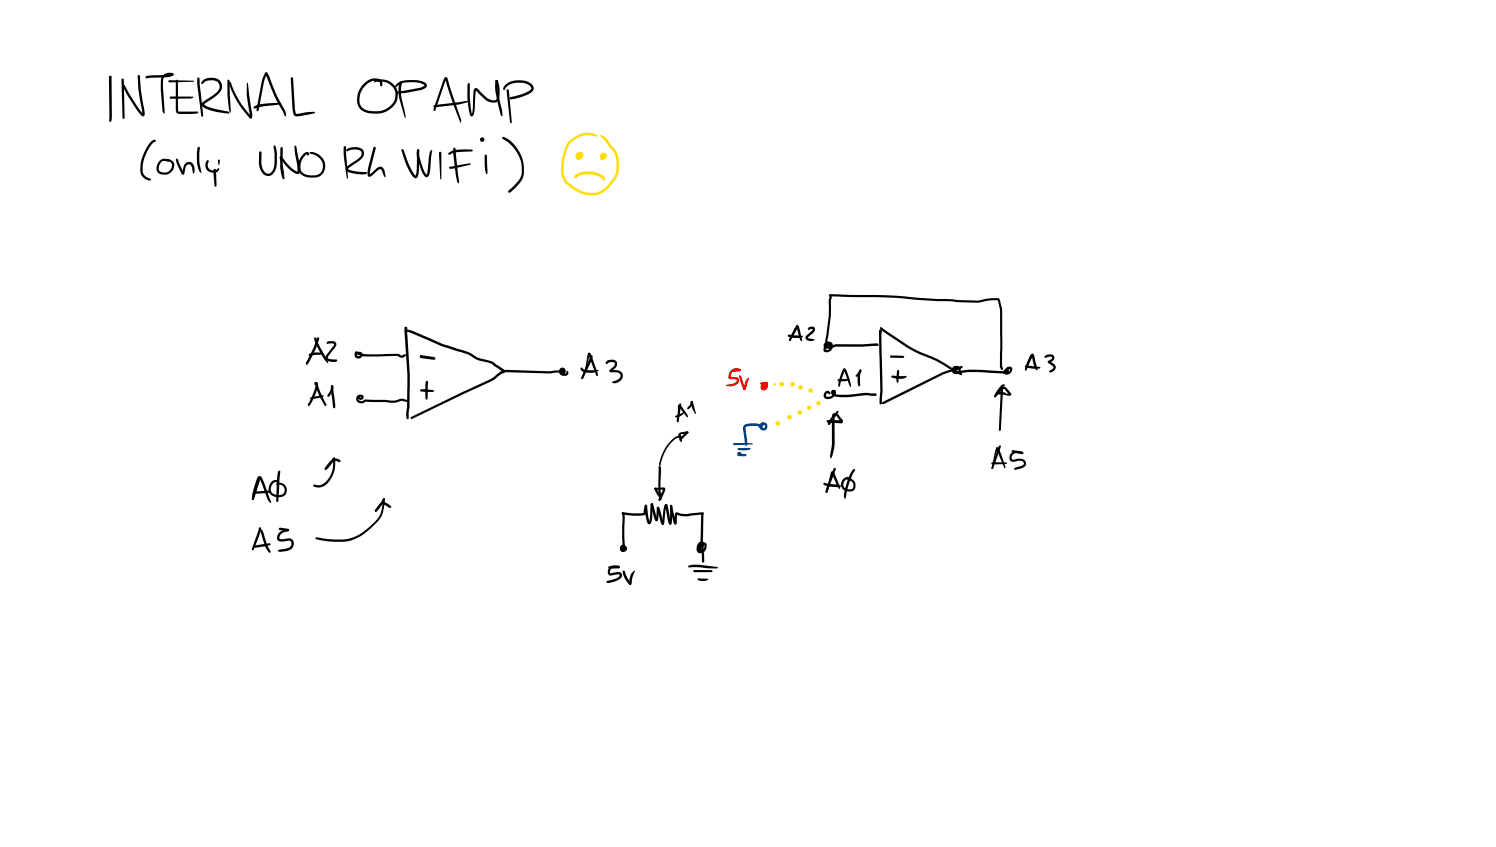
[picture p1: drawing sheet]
<svg xmlns="http://www.w3.org/2000/svg" width="449mm" height="254mm" viewBox="0 0 449 254" stroke-linecap="round" stroke-linejoin="round" font-family="sans-serif">
<g fill="#000">
<path d="M32.8 22.8h.5l.2 .3 .1 12-.2 1.2-.3 .3-.3-.3zM36.5 23.6l.3-.1 .3 .4 .3 11.5-.3 .3-.4-.3zM36.9 25.5l.5 .1 3.7 6.2 1.9 2.4-.3 .1-.3-2.3a40 40 0 0 1-1.1-9.2l.3-.3 .4 .3 .3 4.2 1.1 6.8a.66 .66 0 0 1-.2 1 .66 .66 0 0 1-.9-.3l-1.3-1.6-2.9-4.5-1.3-2.5zM43.8 22.8l1.7-.2 4.5-.1 1.6-.4v.4a1.94 1.94 0 0 0-2.7 1.8l.5 9.6-.2 .2-.5-.8-.5-8.1a2.66 2.66 0 0 1 1-2.8 2.66 2.66 0 0 1 2.9-.2l-.2 .5-1.8 .5-6.1 .3-.4-.3zM50.6 24.1l7.7 .2-7.5 .4-.2-.1zM51 29h6.9a.45 .45 0 0 1-.1 .4 .45 .45 0 0 1-.5 .1l-6.1 .1-.2-.1zM52.8 24l.2-.1 .4 .3 .1 9.2h5.7l.2 .5a11.8 11.8 0 0 1-5.3 .3 1.12 1.12 0 0 1-1.4-1.2zM59.2 23.3l.3-.1 .4 .4 1.1 11.1-.3 .3-.3-.2-1.1-8.4zM60.8 24.1a3.9 3.9 0 0 1 5.5 .6 3.1 3.1 0 0 1-1.6 4.2l-3.3 2.3-.2 .1 .4 .3a8 8 0 0 0 3.7 1.3l3.2 .6 .3 .3-.3 .3a21 21 0 0 1-7-1.7l-.6-.3a.98 .98 0 0 1-.4-1 .98 .98 0 0 1 .8-.8l1.7-1.1a4.9 4.9 0 0 0 2.9-3 2.15 2.15 0 0 0-3-2.1l-1.2 .3-1 .8-.4-.3zM68.3 24l.2-.1 .4 .3 .3 8.7-.1 .9-.4-.8-.5-4.3zM68.7 24.6l.5 .1 .6 1.7a27.6 27.6 0 0 0 5.6 8.5v.5l-.3 .1a26.5 26.5 0 0 1-5.9-8.9zM74.1 24.9l.1-.1 .2 .3 1.2 8.9v1.2l-.3 .3-.5-.3 .3-.4-.2 .2-.1-1.5a25.5 25.5 0 0 1-.7-8.6z"/>
<path d="M76.2 31.9a16.7 16.7 0 0 1 8.2-.9l-1.2 .4-5.3 .7-1.5 .5-.4-.4zM79.5 21.8l.3-.1 .4 .4-1 2.3-1.6 8.7-.4 .3-.3-.4 1.6-8.5zM79.6 21.8a.89 .89 0 0 1 1.1 1l2.2 5.5 2.8 5.3 .1 1.1-.2 .2-3.4-6.4-2.5-6.1h.1l-.3-.3zM87.3 23.3l.3-.1 .3 .3 .5 8.8 .4 1.8 3.4-.5 2.3 .1-.2 .3-4.6 .9a1.4 1.4 0 0 1-1.4-.3 1.4 1.4 0 0 1-.5-1.4zM109.1 25.2a3.7 3.7 0 0 1 5.4-.9l.2 .6-.1 .9h-.5l-.2-1a1.52 1.52 0 0 0-1.9-.5 5.7 5.7 0 0 0-3.7 7.6l.2 .2a6.5 6.5 0 0 0 10-2.5 4.2 4.2 0 0 0-5.2-5.1l-1 .3a.52 .52 0 0 1 .1-.6 .52 .52 0 0 1 .5-.2 4.8 4.8 0 0 1 5.4 1.5 4.8 4.8 0 0 1 .3 5.6 7.4 7.4 0 0 1-10.6 1.5 6 6 0 0 1 1.1-7.4zM119 25.2l.3-.3a8.8 8.8 0 0 1 8.6 .2l.2 .5-.3 .6-1.6 .8-4.8 .9-2.2 .2-.3-.3 .2-.3 7-1.2 1.2-.7a3.9 3.9 0 0 0-2.9-.9 6.4 6.4 0 0 0-5 .9l-.4 .5h-.4v-.4zM120 24.4l.5 .1 .1 .2-.3 1.7v2.2l1.4 6.2-.2 .5-1.1-3.6a11.1 11.1 0 0 1-.4-7.3zM133.4 23.2l.6-.1 .3 .5 4 12.2v.9h-.3l-3.2-8.7-1.2-4.3h.3l-3.4 9.5a.57 .57 0 0 1-.5-.4 .57 .57 0 0 1 .2-.7zM130.1 31.6l10.1-1.4 .3 .2-.2 .2-3.3 .8-6.6 .8-.3-.1zM140.3 25h.5l.1 .3v4.3l.7 4.8-.2-.1 .4-1.6 .2-5.1a.84 .84 0 0 1 .4-1.1 .84 .84 0 0 1 1.1 .3l2.6 2.6a2.16 2.16 0 0 0 2.8 .4 7.8 7.8 0 0 0-.2-5.3v-.4l.3-.1a3.4 3.4 0 0 1 .9 3.1l-.1 1.3a2.03 2.03 0 0 1-.7 2.1 2.03 2.03 0 0 1-2.4 .1l-1.1-.7-2.9-2.8h.2l-.7 7a.65 .65 0 0 1-.6 .8 .65 .65 0 0 1-.7-.7l-.7-5zM148.7 24.1h.5v.5l.1-.2a21.6 21.6 0 0 0 1.3 8.5l.1 1.5-.2 .5-.7-1.9a20.3 20.3 0 0 1-1.2-8.7zM151.5 25.5a6.5 6.5 0 0 1 8.2 0 1.32 1.32 0 0 1-.1 2l-.3 .3a13.2 13.2 0 0 1-6.1 2l-.3-.1v-.4a17.2 17.2 0 0 0 6.2-2.4l.3-.4a2.46 2.46 0 0 0-2.7-1.7 5 5 0 0 0-5.1 1.7l-.2 .5-.4-.1v-.6z"/>
<path d="M152 26.9l.3-.1 .3 .3 .9 9.6-.2 .3-.3-.3zM45.2 42.6l.6-.5a.51 .51 0 0 1 .6-.1 .51 .51 0 0 1 .3 .5l-.4 .1a11 11 0 0 0-3.2 9.6l.6 .7 .8 .5a.57 .57 0 0 1 .7 .7 3.2 3.2 0 0 1-3.1-4.1 13.8 13.8 0 0 1 3.1-7.4zM47.9 48.2l1.3-.6 1.3 .3 .2 .3-.3 .3-.8-.2a1.96 1.96 0 0 0-1.8 1.1 1.96 1.96 0 0 0 .4 2.1 2.22 2.22 0 0 0 2.5-.2 2.22 2.22 0 0 0 .7-2.4l-.8-.5-1.7-.3a2.15 2.15 0 0 1 3.1 .5 2.15 2.15 0 0 1-.7 3 2.58 2.58 0 0 1-4.3-.8l.1-1.3zM52.8 47.6l.3-.1 .3 .3 1.7 4-.4 .1 .3-1.9a1.66 1.66 0 0 1 1.9-1.4 1.66 1.66 0 0 1 1.4 1.7v1.4l-.3 .4-.6-2.4-.5-.4-.6 .1-.6 .7-.4 1.8a.46 .46 0 0 1-.4 .5 .46 .46 0 0 1-.5-.4l-1.4-3zM59.4 44.1h.5l.1 .3-.2 1.2a16 16 0 0 0 .6 6.1l-.1 .2a6.8 6.8 0 0 1-1.2-5.4zM62 48.2l.3-.2 .3 .3-.3 1.1a1.47 1.47 0 0 0 1.4 1.7h1l.8-.7a.84 .84 0 0 1 .1 .9 .84 .84 0 0 1-.8 .4 2.34 2.34 0 0 1-2.6-.5 2.34 2.34 0 0 1-.4-2.6zM64.1 50.7l.3-.1 .4 .4 .2 4.7-.4 .3-.3-.3-.3-3.7zM65.5 47.9h.4l.1 .2-.3 1.5zM77.9 45.5h.5l.1 .2-.1 3a2.96 2.96 0 0 0 2 3.4 2.42 2.42 0 0 0 1.9-2.7l.1-3.3-.4-2.2 .3-.3 .3 .3a11.7 11.7 0 0 1 .4 5.2 3.2 3.2 0 0 1-2.6 3.7 3.6 3.6 0 0 1-2.8-4.1zM84 47l.6 .1 1.2 1.5a7.1 7.1 0 0 0 3.5 2.9l-.8-5.3-.2-2.3 .3-.2 .3 .2 .9 5 .2 2.3a.93 .93 0 0 1-.6 1 .93 .93 0 0 1-1.1-.3l-1.3-1-1.4-1.4-1.5-2zM84.2 44.2h.5l.1 .2v5.8l.5 3.3-.2 .2-.5-.7-.5-2.7zM84 47l.2-.1 .3 .3 .7 4.8 .1 1.5-.2 .2-.3-.2 .1-1.7z"/>
<path d="M85 53.2l.3 .3-.2 .2-.3-.2zM90.9 46.3a1.06 1.06 0 0 1 1.8-.4v.6l-.3 .2-.3-.5a4.1 4.1 0 0 0-1.5 5.5 4.7 4.7 0 0 0 5.7 0 3.5 3.5 0 0 0-2.5-5.4l-.8-.2-.1-.4a4 4 0 0 1 4.4 2.5 4 4 0 0 1-1.7 4.8 5.1 5.1 0 0 1-5.9-1.5 5.2 5.2 0 0 1 1.2-5.2zM103.2 44l.3-.2 .3 .3 .6 9.3-.2 .2-1-6.6zM104 44.7a5.1 5.1 0 0 1 4.3-.2 1.95 1.95 0 0 1-.2 3.4l-3.5 2.5-.2 .3 .5 .3 2.3 .5 2.8 .1 .2 .1-.3 .4a7.9 7.9 0 0 1-5.4-.5 .98 .98 0 0 1-.8-.8 .98 .98 0 0 1 .5-1l2-1.4a3.2 3.2 0 0 0 2.3-2.3l-.1-.5a1.79 1.79 0 0 0-2.1-.8l-2.2 .6-.3-.4zM112.1 44.1h.5l.1 .4-1.5 5.9-.2 2h-.2l2.1-1.9a1.35 1.35 0 0 1 1.5-.5 1.35 1.35 0 0 1 .9 1.2l.4 1.8-.2 .2-1.4-2.5-.7 .3-1.7 1.6a.8 .8 0 0 1-1.1 .4 .8 .8 0 0 1-.4-1.1l.3-1.7zM120.5 44.8l.2-.1 .3 .2 1.3 3.6a9.1 9.1 0 0 0 2.4 4.2l.3-2.2 .1-5.4 .3-.4 .3 .3 .1 .6-.3 6.6a.89 .89 0 0 1-.3 1 .89 .89 0 0 1-1 .1l-.9-1.1-1.4-2.8-1.5-4.3zM125.1 45l.5-.2 .1 .8a15.4 15.4 0 0 0 1.8 6.2l.5 .6 .3-1.7a11 11 0 0 1 .8-5.5l.3-.2 .3 .3-.8 6.7a.93 .93 0 0 1-.4 .9 .93 .93 0 0 1-1 .1l-.1-.1a16.2 16.2 0 0 1-2.4-6.9zM131.8 45.6l.2-.1 .4 .3v7.9l-.2 .2-.2-.2zM134.6 45.8a7.7 7.7 0 0 1 5.3-1l1.6 .1 .3 .2-.3 .3-5.2 .4-1.6 .6-.3-.3zM134.8 50.1l6.2-1.1 .2 .2-.2 .2-4.2 1a1.84 1.84 0 0 1-2.1-.1zM136.1 44.4l.2-.1 .4 .3 1 9.6-.2 .8a3.9 3.9 0 0 1-.8-2.8l-.7-6zM145.5 46.4l.2-.1 .4 .4 .1 4.9-.2 .7-.4-.7-.2-1.8z"/>
<path d="M150.7 41.1l.2-.1a10.5 10.5 0 0 1 5.7 12.8l-2 2.5-1.4 1.3-.7 .1 .1-.6 2.7-2.6a5.6 5.6 0 0 0 1.1-5.3 11.1 11.1 0 0 0-5.6-7.5z"/>
<circle cx="33.1" cy="23.1" r=".39"/>
<circle cx="149" cy="24.3" r=".36"/>
<circle cx="84.2" cy="47.2" r=".31"/>
</g>
<g fill="#000">
<path d="M144.3 41.7l.5-.2 .1 .3-.4 .3-.2-.1z" fill-rule="evenodd"/>
<path d="M144.3 41.5h.6l-.5 .7-.2-.4z" fill-rule="evenodd"/>
<circle cx="144.6" cy="41.9" r=".71"/>
<circle cx="144.7" cy="41.9" r=".41"/>
</g>
<g fill="#fd0">
<path d="M173 46l.3-.3a1.03 1.03 0 0 1 1.5 .1 1.03 1.03 0 0 1-.1 1.5 .86 .86 0 0 1-1 .7 .86 .86 0 0 1-.7-1 1.13 1.13 0 0 1 1.8-.6l.1 .6h-.8l-.3 .3-.2-.2 .7-.8-.7 .2-.2 .5 .5 .1a.34 .34 0 0 1 .4 .4 .34 .34 0 0 1-.5 .2 .99 .99 0 0 1-1.2-.5 .99 .99 0 0 1 .4-1.2z"/>
<path d="M180.5 46l.1-.1a.46 .46 0 0 1 .7 0 .46 .46 0 0 1-.2 .7l-.3-.2 .3 .1-.4 .8 .4-.4v-.3l-.2 .1-.1 .2 .7-.3a.28 .28 0 0 1-.4-.3 .28 .28 0 0 1 .4-.3 .82 .82 0 0 1 .5 1.1 .82 .82 0 0 1-1.1 .5 .87 .87 0 0 1-.7-1.1 .87 .87 0 0 1 1.2-.6 .87 .87 0 0 1 .4 1.3 .97 .97 0 0 1-1.5 .7 .97 .97 0 0 1 0-1.7z"/>
<path d="M172.6 52.4a7.8 7.8 0 0 1 8.6 .6l.3 .6v.5l-.5-.1-.5-.5a7.1 7.1 0 0 0-7.4-.4l-.5 .5-.2-.1-.1-.3z"/>
<path d="M170.5 42.6a7.4 7.4 0 0 1 7.2-2.6l1.3 .3 .2 .4-.3 .3-1.3-.3a6.9 6.9 0 0 0-7.9 5.5 15.1 15.1 0 0 0-.5 6.4v.2a4 4 0 0 0 1.7 2.3l1.6 1.1a7.9 7.9 0 0 0 8.1 .8 8.9 8.9 0 0 0 4.3-6.8v-2.1l-.6-2.2-2.9-3.7-1.6-1.6a2.95 2.95 0 0 1 2.8 2l2.3 2.9 .7 2.2a9.7 9.7 0 0 1-6.9 10.8l-.4 .1a9.5 9.5 0 0 1-7.2-2.4l-.6-.6a5.8 5.8 0 0 1-2.1-6l.3-2.4a10.3 10.3 0 0 1 1.8-4.6z"/>
</g>
<g fill="#000">
<path d="M121.5 98.1h.5l.1 .6-.6-.1zM121.4 98.2l.4-.2 .3 .4 .8 13.9-.1 9.8-.2 3.2-.3 .4-.4-.3-.1-.7 .3-2.8 .1-9.5-.7-11a5.7 5.7 0 0 1-.1-3.2zM121.8 98.9l1.4 .1 9.5 4.1 7.9 2.5a10.8 10.8 0 0 0 4.8 2.2l2.5 .7 3 2.1 .7 .8a.42 .42 0 0 1-.7 .2l-3.4-2.5-1.4-.5a11.2 11.2 0 0 1-5.8-2.3l-7.9-2.5-10.4-4.4-.3-.3zM238.4 98.3l.4-.2 .3 .5-1.9 3.5-.2 .1-.3-.4zM238.9 97.6a.52 .52 0 0 1 .8 .4l.9 4.1-.2 .2-.6-.9-.9-3.3 .2 .1-.3-.4zM242.4 98.3a1.39 1.39 0 0 1 1.9 0 1.37 1.37 0 0 1-.7 1.8l-1.3 1.2 2.1 .6a1.9 1.9 0 0 1-2.7-.3l.1-.8 2-2-.1-.1h-.4l-.7 .2-.3-.3zM248.7 88.4l1.3-.2 5.5 .2a116.5 116.5 0 0 1 17.2 .6l8.5 .7 12.1 .4 3.3-.6a4.8 4.8 0 0 1 3 0l.3 .4 .4 1.8a87.9 87.9 0 0 1 .3 14.2v3.9l.3 .7-.1 .4a.92 .92 0 0 1-.9-1v-4a89.5 89.5 0 0 0-.2-14l-.5-1.9-2.5 .1-3.4 .7-12.1-.5-10.2-.8a132.9 132.9 0 0 0-15.5-.4l-6.4-.2 .2-.2-.3 .2-.3-.1zM263.8 99h.5l.1 .8-.5-.1zM263.8 99l.3-.1 .3 .3 .3 17.8-.2 3.9-.3 .4-.4-.4 .3-3.9zM264 98.2h.4l8.9 5.9 8.4 3.9 6.7 3.9 .1 .5h-.6l-7.2-4.2-4.9-2-2.9-1.5-7.7-5.1-1.2-1zM91.9 108.6l.1-.1 .3 .5-.3 .3-.2-.2zM91.8 108.8l.3-.1 .1 .5-.2 .1z"/>
<path d="M92.8 106.1l2.1-.4 1.8 .1 .2 .2-.2 .3-3.8 .4-.3-.3zM93.1 119.2l3.1-.6 .7-.1 .2 .2-.7 .5-3 .6-.3-.1zM94.4 114.6l.3-.1 .3 .3-.5 .6-.2-.2zM94.5 114.6a.72 .72 0 0 1 .9 .9l.8 2.3 1.7 3.6-.3 .4-2.1-3.7zM94.3 101.2l.2-.1 .4 .3 .8 2.2 2.2 3.8 .5 1.1-.1 .4a21.3 21.3 0 0 1-4.1-7.3zM94.9 114.8h.4a12.8 12.8 0 0 1-2.6 6.9l-.3-.1 .1-.4a22.3 22.3 0 0 0 2.4-6.4zM95.1 101.3l.3-.1 .3 .3-.8 2.6-2.1 4.4-.8 .8-.2-.1v-.4l2.2-4.4zM98.1 102.5l1.6-.2a1.05 1.05 0 0 1 1.1 .6 1.05 1.05 0 0 1-.3 1.2l-2.1 2.8-.1 .4 .6 .4 2.2 .2-.1 .5a3.4 3.4 0 0 1-2.8-.2 1.08 1.08 0 0 1-.3-1.7l2.3-3.2-.4-.3-1.5 .2-.4-.4zM99.4 115.6a.58 .58 0 0 1 .6 .3 .58 .58 0 0 1-.1 .6l-1.1 2.4h-.5l-.1-.3 .9-1.7zM99.4 115.6h.5l.1 .2 .6 5.7v.6l-.4 .4-.3-.4-.6-4.5zM106.6 105.5l.6-.1 .6 .4 .1 .3-.4 .3-.5-.3 .1-.1 .1 .7 .3 .1 .4-.2 .1-.8 .7 .3 1.5 .1 8.9-.1 1.4 .5 .9-.4 .3 .1a.95 .95 0 0 1-1.1 1l-1.5-.6-8.9 .2-2.3-.3a.59 .59 0 0 1-.2-1 .59 .59 0 0 1 1 .3 1.21 1.21 0 0 1-1.4 1.6 1.21 1.21 0 0 1-.7-2zM107.2 118.7a.97 .97 0 0 1 1.3-.4 .97 .97 0 0 1 .4 1.4l-.3 .2a.86 .86 0 0 1-1.1-.5v-.4l.2-.1 .5 .4 .2-.2h-.7l-.1 .8 .6 .4 .8-.2a1.13 1.13 0 0 1 1.4-.3l5.7 .2a6.3 6.3 0 0 0 4.2-.4l1.9 .3 .3 .3a1.28 1.28 0 0 1-1.6 0l-.8 .1a6.9 6.9 0 0 1-4.7 .3l-5.8-.2-.1 .2a1.49 1.49 0 0 1-2.1 .1 1.49 1.49 0 0 1-.2-2z"/>
<path d="M126.1 116.8l1.1-.1 2.7 .3 .3 .3-.3 .3-3.6-.2-.3-.3zM126 106.7l.9-.1 3.4 .5 .3 .4-.4 .4-3.8-.5-.5-.4zM126.2 106.6l.4 .1 .1 .2-.2 .4-.4-.1-.2-.2zM127.8 114.3l.3-.1a1.75 1.75 0 0 1 .2 1.8v3.3l-.4 .6-.3-.6v-3.8zM150.7 111l14 .3 2.7-.2 1.3 .1-.2 .1 .1 .1h.4v-.3l-.3-.1-.2 .1-.1 .5 .8 .4h.5l.5-.8a.83 .83 0 0 1 .2 .9 .83 .83 0 0 1-.7 .6h-.8a1.19 1.19 0 0 1-1.2-1.4 1.19 1.19 0 0 1 1.6-.9l.2 .3a.86 .86 0 0 1 0 1.2 .86 .86 0 0 1-1.2 0 .86 .86 0 0 1-.1-1.2 .61 .61 0 0 1 1 .5 .61 .61 0 0 1-.9 .6l-3.7 .2-12.5-.4-1.4-.1zM176.4 105.9a.75 .75 0 0 1 1 .7l2 5.9-.3 .3-.3-.2-2.3-6.2 .5-.2-1.3 4.6-.8 2.8-.3 .1-.2-.4 1-2.6zM174.2 110.3h.5l.1 .3 .9 .3 3.9 .1a4.7 4.7 0 0 1-3.7 .7 1.4 1.4 0 0 1-1.7-1.4zM177.2 106.6h.5l.1 .3-.2 .8-2.6 5.7-.4 .3-.2-.5zM182 108.3a1.87 1.87 0 0 1 3.1 .8l-.6 1.3-1.1 1-.2-.4h1.7a1.85 1.85 0 0 1 2 1.5 1.85 1.85 0 0 1-1.5 2.1l-1 .4-.9-.3 .8-.5a1.67 1.67 0 0 0 1.8-1.8l-.2-.4-.6-.3-2.1-.1a.44 .44 0 0 1-.4-.3 .44 .44 0 0 1 .3-.5l.5-.5a1.34 1.34 0 0 0 .8-1.4v-.1a1.52 1.52 0 0 0-1.6-.1l-.8 .5-.3-.1-.1-.3zM238.9 97.6h.5l.1 .2-2.6 4.4-.2-.2 .1-.5zM236.4 100.4l4.4 .3a.56 .56 0 0 1-.8 .6h-1.9l-1.5-.3-.3-.3zM236.8 101.7h.4l-.1 .5-.4-.1z"/>
<path d="M248.7 88.4l.5-.1 .3 .7-.3 .9v4.8l-1.1 8.7-.2 .2-.3-.1-.1-1.1 1.1-7.6zM247.4 102.7a1.5 1.5 0 0 1 2.3 .3 1.5 1.5 0 0 1-.5 2.1l-.2 .2a1.16 1.16 0 0 1-1.7 .1 1.16 1.16 0 0 1 .1-1.7 .89 .89 0 0 1 .8-.8 .89 .89 0 0 1 .9 .7l-.3 .3-.4-.4-.7 1.4 .9-.1 .5-.8a.71 .71 0 0 0-.5-.8 .71 .71 0 0 0-.8 .4l.7 .3 2.3-.7 7.8 .1 4.4-.3 .6 .4-.4 .4-12.5 .1-1 .4a1.63 1.63 0 0 1-2.7-.8zM247.5 117.5a.93 .93 0 0 1 1.4 0l.3 .5-.1 .2-1-.3-.3 .9a1.57 1.57 0 0 0 2.3-1.3l-.1 .3a1.71 1.71 0 0 0 1.9 .6l3-.1 5.2-.5 2.5 .2 .4 .3-.4 .4-3.2-.2-4.5 .6a8.6 8.6 0 0 1-5.1-.5 .83 .83 0 0 1-.4-1.4 .83 .83 0 0 1 1.4 .2 2.16 2.16 0 0 1-1.3 2 2.16 2.16 0 0 1-2.4-.4v-.8zM251.3 113.8l3.2-.2 .3 .3-.2 .2-.8 .2h-2.3h-.2zM253 110.5l.6 .1 .5 .9a11.5 11.5 0 0 1 1 4.5l-.4-.6zM252.8 110.9l.3-.3 .3 .4-1.4 4.7-.3 .3a1.3 1.3 0 0 1-.1-1.7zM257.8 110.9h.5l-.1 .7-1.1 1.3h-.4v-.3zM257.8 110.9h.5v.5h-.4zM257.8 110.9h.5v.4a10.8 10.8 0 0 0-.4 4.5h-.4a6.3 6.3 0 0 1 .3-4.9zM267 106.7h3.7l.5 .3-.5 .4-3.4-.1-.4-.4zM267.4 112.7l4.5 .1a.74 .74 0 0 1-1 .7l-1.7 .1-1.6-.3-.3-.4zM269.2 111h.4l.1 .3-.2 3-.3 .6-.3-.6v-.9z"/>
<path d="M285.9 110a1.29 1.29 0 0 1 1.9 0 1.29 1.29 0 0 1-.3 2 1.29 1.29 0 0 1-1.8-.6 .66 .66 0 0 1 .3-.9 .66 .66 0 0 1 .9 .3l-.4 .4-.3-.4 .3 .3v.4h.6l.4-.4v-.6l-.6-.1-.5 .1-.2 .6 1.3 .2 2.8-.4h2.3l8.1 .4 1.2-.2 .1 .2-.4 .3 .4 .1 .7-.3 .3-.7-.7 .2-.2 .6 .2 .3-.5 .3a1.19 1.19 0 0 1 .1-1.8 1.19 1.19 0 0 1 1.7 .3 1.51 1.51 0 0 1-.9 1.6 1.51 1.51 0 0 1-1.8-.5 .9 .9 0 0 1 .6-1 .9 .9 0 0 1 1.1 .4l-.3 .6-.5 .3-8.4-.4-4.7 .2a2.65 2.65 0 0 1-3.1-.4l-.1-.7zM300.2 116.5a1.11 1.11 0 0 1 1.8 0l1.1 1.3a.63 .63 0 0 1 0 .9 .63 .63 0 0 1-.9-.1l-1.6-.4h-1.3l-.3-.3a.79 .79 0 0 1 1.2-.3l2.6 .5-.1 .3-1.3-1.6-.4-.2-2.3 2.4h-.4v-.4zM298.3 118.6h.3l.1 .4-.3 .1zM299.1 117.7l2.5 .1a2.48 2.48 0 0 1-2.4 .4zM300.3 115.9h.5l.1 .3-.7 12.7-.3 .3-.3-.3zM300.2 115.7l.8-.5 .4 .4-1.2 1.1-1.5 2.3h-.4l.2-1zM309.3 106.2l.5-.1 .4 .4 1.1 4.3-.3 .3-.3-.2-.4-.9-.8-3.3 .2 .1-2 4.3-.2-.3zM307.6 110.7l.3 .2-.2 .2-.3-.2zM307.5 109.6l4.4 .4 .2 .3-.2 .2h-2.3l-1.9-.3-.3-.3zM309.4 106.2h.6v.5l-2.3 4.4a1.01 1.01 0 0 1 0-1.5l1-2.3zM313.4 106.7l.4-.2a1.67 1.67 0 0 1 2.4 .4 1.58 1.58 0 0 1-1.5 1.9h-.3v-.5l.9-.6 .3-.5-.2-.2h-1a.69 .69 0 0 1-1.1 0zM314.4 108.3h.4l.1 .3v-.2l1.2 .7a1.44 1.44 0 0 1 .5 1.7 1.44 1.44 0 0 1-1.6 .9l-.3-.3 1-.8 .3-.5-1.1-.9a.6 .6 0 0 1-.5-.9z"/>
<path d="M92.6 120.8l.3 .1-.3 .8-.2-.2zM92.4 121.5l.2-.3 .2 .3-.2 .2zM99.9 137.3h.6v.5l-.3 .1 .2-.1-1.9 2.5-.7 .6-.3-.1v-.5zM123.3 125.1l23.8-11.4 3.1-2.3 .7-.3 .4 .1a.79 .79 0 0 1-.9 .9l-3 2.3-23.8 11.2h-.4zM250.3 123.9l.5-.1 .5 .3 1.4 1.8v.5h-.5l-1.5-2-2.1 3a.66 .66 0 0 1 .1-1.2zM248.1 126.1l4.3 .1 .4 .4-.4 .4-4.1-.3-.3-.3zM249.8 124.1h.5l.1 .2-.2 10a5.1 5.1 0 0 1-1 3.2l-.2-.9 .5-3.6v-7.6zM251 123.3h.5v.4l-2.5 3.5-.6 .1v-.4zM248.1 126.1l4.1-.1 .3-.2 .3 .4-.2 .3-.4 .1-3.9 .1-.2-.1zM264.5 120.7l18.1-9 5.8-2 .3 .1 .1 .3-.4 .3-5.5 1.9-17.4 8.7-.7 .2-.3-.2zM297.4 138.7h4.1l.6 .2-.6 .3-3.8 .1-.3-.1zM298.9 134.2a.52 .52 0 0 1 .8 .4l1.9 5.3-.2 .6-1.5-3.4-1.1-2.7z"/>
<path d="M299.6 133.8l.3-.3 .3 .5-2.3 6.5-.4 .1-.1-.6zM303.5 135.1l3 .4 .4 .3-.4 .4-2.8-.5-.3-.4zM303.3 135.9a2.92 2.92 0 0 1 3.6-.1l-.3 .4-.3-.2a1.89 1.89 0 0 0-2.8 .9l.2 .9 1.6-.2a1.72 1.72 0 0 1 1.8 .2 1.72 1.72 0 0 1 .6 1.7l-1 .8-2.2 .6-.4-.3 .3-.3 2.1-.6 .6-.5-.1-.6-.4-.3h-1.8a1.4 1.4 0 0 1-1.9-.3 1.4 1.4 0 0 1 .2-1.9zM77.4 143l.7-.2 .5 .6 2.7 7.1-.1 .4-1.1-1.5-2.2-6a16.8 16.8 0 0 0-1.8 6v.4l-.2 .1a1.32 1.32 0 0 1-.2-1.6zM76.1 147.5l4.5-.4 .7 .3-1 .4-4 .3-.2-.1zM77.6 143.1h.5l.1 .4-2 6.1-.3 .3-.3-.5zM77.7 158.2a.63 .63 0 0 1 .7 .3 .63 .63 0 0 1-.2 .8l-2.1 5.5-.5 .1-.1-.3zM78.1 158.8l.5 .1 .3 .6 1.2 3.7 1.1 2.2-.1 .3h-.4l-1.1-1.7-1.6-4.9zM81.4 144.5l1.2-.6 .7 .1 .3 .3-.3 .3h-.7a2.05 2.05 0 0 0-1.3 2.6 2.05 2.05 0 0 0 2.6 1.3l.8-.2a1.73 1.73 0 0 0 .4-2.3 1.73 1.73 0 0 0-2.2-.7l-.2-.1a2.18 2.18 0 0 1 3.3 1.6 2.18 2.18 0 0 1-2.8 2.3 2.58 2.58 0 0 1-2.6-1.7 2.58 2.58 0 0 1 .8-2.9zM83.7 158.3l2.7 .3 .3 .4-.4 .3-2.4-.3-.3-.4zM83.5 141.2h.5l.1 .3-.6 8.6-.3 .5-.4-.4 .2-5zM83.8 159.7l1.2-.7 1.6-.3v.5l-1.2 .3a1.59 1.59 0 0 0-1.5 2.1l.9 .1 1.8-.3a1.8 1.8 0 0 1 1.6 1.7 1.8 1.8 0 0 1-1.4 1.9l-.5 .2a3.1 3.1 0 0 1-2.9 .1l-.1-.1 .6-.4 2.6-.5a1.11 1.11 0 0 0 1-1 1.11 1.11 0 0 0-.8-1.2l-.9 .2a2.03 2.03 0 0 1-2.7-.6l.1-1.1z"/>
<path d="M86.1 158.7l.6 .1-.1 .4-.6-.1zM100 137.3h.4a8.1 8.1 0 0 1-3.8 8.7l-1.6 .2-.8-.3-.3-.3 .4-.3 .7 .1a4.2 4.2 0 0 0 4.2-3.1l.6-1.7zM99.2 138.2l.7-.5 .8-.2 1.2 .4 .3 .3-.4 .4-1-.3-.8 .1-2.1 2.4h-.4v-.6zM114.1 150.9a1.54 1.54 0 0 1 1.9 0l1.2 .8 .1 .6-.4 .1-1.4-1-.8-.1-1.7 2-.5 .1v-.5zM112.5 153h.5v.4l-.5-.1zM114.9 149.5h.5v.4a8.8 8.8 0 0 1-2.7 3.6l-.3-.3 .1-.3 1.5-1.8zM247 144.9l1.7 .2a6.8 6.8 0 0 1 3.5 .6l-.6 .4-2-.1a3.6 3.6 0 0 1-2.7-.9zM249.4 141.4l.5-.1 .3 .5 1.8 4.6-.2 .3-.7-1-1.6-3.8h.4l-1.4 4.8a.74 .74 0 0 1-.8 1zM250.1 140.5l.3-.2 .3 .4-2.5 6.7-.3 .4a.64 .64 0 0 1-.1-1.1zM253 143.6l.9-.5 1.4 .1v.4l-.9 .1a1.6 1.6 0 0 0-1.4 1.9 1.6 1.6 0 0 0 2.1 1.1l.5-.1 .3-.3v-1.3l-.5-.7-1.3-.5a1.74 1.74 0 0 1 2.4 1.1v1.5a2.35 2.35 0 0 1-4.1-.2l-.1-1.4zM255.9 140.8l.3-.2 .3 .3a23.5 23.5 0 0 0-2.9 8.6l-.2 .1a3.6 3.6 0 0 1 .1-3.2l1.2-3.5zM298.9 134.2h.5l.1 .2-.9 2.4-.7 3.7-.4 .1-.1-.2 .9-4.4z"/>
<path d="M75.6 164.6l.4-.3v.6h-.4zM75.9 163.8l4.3-.8 .8-.1 .2 .3-1.1 .5-3.9 .6-.3-.1zM94.7 161.2l2.6 .3a15.8 15.8 0 0 0 9.9-.9 17.9 17.9 0 0 0 6.9-6.6l.6-2.2 .1-2.1 .3-.3a2.5 2.5 0 0 1 .1 2.5 8.4 8.4 0 0 1-3.7 6.3 13.7 13.7 0 0 1-12.5 4.2l-4-.6-.3-.2z"/>
<circle cx="121.7" cy="98.4" r=".38"/>
<circle cx="264.1" cy="99.2" r=".35"/>
<circle cx="95.4" cy="101.5" r=".35"/>
<circle cx="126.3" cy="107" r=".39"/>
<circle cx="299.4" cy="117.9" r=".33"/>
<circle cx="300.6" cy="116.1" r=".31"/>
<circle cx="306.6" cy="135.8" r=".35"/>
<circle cx="75.9" cy="149.6" r=".33"/>
<circle cx="115.1" cy="149.7" r=".32"/>
<circle cx="247.9" cy="147.5" r=".29"/>
</g>
<g fill="#f00">
<path d="M228.2 114.7a1.32 1.32 0 0 1 1.5 0 1.32 1.32 0 0 1 .6 1.4 1.14 1.14 0 0 1-1.7 .9 1.14 1.14 0 0 1-.2-1.9 .95 .95 0 0 1 1.3-.4 .95 .95 0 0 1 .5 1.1 .95 .95 0 0 1-1.2 .6 1.21 1.21 0 0 1 .6-1.9h.4l.4 .3-.1 .3-.7 .2-.1 .6v-.6l-.4 .2-.2 .8 .3 .1 .3-.3 .1-.5-.4-.3-1.1-.1z"/>
<path d="M219.4 111l2.4-.4a.45 .45 0 0 1 .2 .6 .45 .45 0 0 1-.6 .2l-1.8 .1-.2-.1z"/>
<path d="M219.3 111a2.04 2.04 0 0 1 2.9-.1l-.1 .3h-.5a1.79 1.79 0 0 0-2.4 2l-.2-.2 1.6 .1a1.12 1.12 0 0 1 1.1 .8 1.12 1.12 0 0 1-.6 1.3l-1.7 .7-1.6-.3 1.3-.4a1.79 1.79 0 0 0 1.9-1l-.2-.4-1.7-.1a.76 .76 0 0 1-.7-.4 .76 .76 0 0 1 .1-.8z"/>
<path d="M221.7 112.6l.6 .1 1.4 3.9-.1 .3a.77 .77 0 0 1-1-.9l-.9-3.1z"/>
<path d="M224.1 113.6l.4-.3 .2 .1-1 3.3-.4 .3-.3-.4 .5-2z"/>
<circle cx="221.8" cy="110.9" r=".35"/>
<circle cx="223.3" cy="116.6" r=".36"/>
</g>
<g fill="#004080">
<path d="M228 127.1l.5-.4 .6-.1a1.18 1.18 0 0 1 1.2 1.2 1.18 1.18 0 0 1-1 1.2 1.18 1.18 0 0 1-1.3-.9 .87 .87 0 0 1 .3-1.1 .87 .87 0 0 1 1.1 .2l-.1 .2-.5 .1v.7l.5 .1 .1-.7-.5-.2-.9 1-.4-.4z"/>
<path d="M223.1 127.5l1.7-.5a4.2 4.2 0 0 1 3.4 .5l.2 .5-.4 .4-.5-.5-.8-.2h-1.6l-1.4 .3 .5 5.3-.4 .4-.4-.4-.5-4.5z"/>
<path d="M223.7 133.2l.3 .2-.2 .3-.3-.3z"/>
<path d="M223.6 133.4l.3-.1 .1 .1-.2 .2z"/>
<path d="M220 132.9h5.7l.2 .2-.2 .2-5.5 .2-.2-.1z"/>
<path d="M221.3 134.4l3.7-.1 .2 .3-.7 .3-1.7 .2-1.3-.1-.3-.4z"/>
<path d="M221.6 135.9l2 .3 .3 .3-.3 .3h-1.1a.99 .99 0 0 1-.9-.9z"/>
<circle cx="228" cy="128" r=".38"/>
</g>
<circle cx="221.8" cy="136.2" r=".71" fill="#004080"/>
<g fill="#fd0">
<path d="M242.8 116.7h.5l-.4 .6z" fill-rule="evenodd"/>
<path d="M242.9 116.5l.5 .4-.4 .4-.2-.2z" fill-rule="evenodd"/>
<path d="M234.1 115l.4-.2v.7l-.4-.1z" fill-rule="evenodd"/>
<path d="M233.9 115l.4-.1 .3 .3-.3 .2-.5-.2z" fill-rule="evenodd"/>
<path d="M232.2 115l.4 .5h-.5z" fill-rule="evenodd"/>
<path d="M232.1 115.1h.4l.1 .4-.4 .1z" fill-rule="evenodd"/>
<path d="M233.2 126.7l.5 .1-.2 .3h-.4z" fill-rule="evenodd"/>
<path d="M236.6 125l.3-.1 .2 .3-.2 .3z" fill-rule="evenodd"/>
<path d="M236.8 124.9h.5l-.4 .4z" fill-rule="evenodd"/>
<path d="M239.6 123.4h.8l-.6 .6-.3-.3z" fill-rule="evenodd"/>
<path d="M242.5 122l.5 .1-.2 .4h-.3z" fill-rule="evenodd"/>
<path d="M245.2 120.8l.5-.1 .1 .4z" fill-rule="evenodd"/>
<path d="M245.3 120.7l.4-.1v.5h-.4z" fill-rule="evenodd"/>
<circle cx="243.1" cy="117" r=".35"/>
<circle cx="243.2" cy="117.1" r=".71"/>
<circle cx="240.1" cy="116.2" r=".71"/>
<circle cx="237.8" cy="115.2" r=".71"/>
<circle cx="234.5" cy="115.1" r=".31"/>
<circle cx="234.5" cy="115.2" r=".71"/>
<circle cx="232.5" cy="115.2" r=".3"/>
<circle cx="233.3" cy="126.9" r=".28"/>
<circle cx="233.3" cy="127" r=".71"/>
<circle cx="236.7" cy="125.2" r=".29"/>
<circle cx="236.8" cy="125.1" r=".71"/>
<circle cx="239.8" cy="123.7" r=".3"/>
<circle cx="239.9" cy="123.7" r=".71"/>
<circle cx="242.7" cy="122.2" r=".31"/>
<circle cx="242.7" cy="122.3" r=".71"/>
<circle cx="245.5" cy="121" r=".3"/>
<circle cx="245.5" cy="120.9" r=".71"/>
</g>
<g fill="#fd0">
<path d="M239.5 115.7a.6 .6 0 0 1 .8 .7h-.5z"/>
<path d="M237.2 114.9h.8l.1 .5-.3 .1-.5-.3-.2-.2z"/>
</g>
<g fill="#000">
<path d="M201.4 132a2.99 2.99 0 0 1 2.4-1.3l-.2 .2a.32 .32 0 0 1-.1-.5 .32 .32 0 0 1 .5 0v.4a.62 .62 0 0 1-.9 .6 11.5 11.5 0 0 0-5 8.3l-.2 .2a3.2 3.2 0 0 1 .4-2.8l1.4-3zM202.7 124.7l2.5-1.2 .2 .1-.7 .8-1.1 .6-1 .1zM203.5 121.4l.4-.1 .4 .3 2.1 3.4-.2 .2-.2-.2-2.3-3 .2-.2-.4 4.6-.2 .2-.3-.3zM203.7 130.1l.5 .6 .4 1.5-.2 .2-.4-.3-.4-1.5h.2l-.3-.2zM203.8 129.9l2.3-.5 .4 .3-.3 .3-2.1 .3 .5 1.9-.2 .2-.3-.1-.5-1.7zM204.2 132l.4 .1-.1 .3-.4-.1zM203.8 121l.5 .1v.2l-.7 4.9-.3 .4-.3-.3v-.4zM207.2 120.4l.5-.1v1l-.5 .7-.8 .8-.3-.3 .8-1zM203.9 131.4l2-1.9h.5v.4l-2 2-.6 .2zM207.3 120.3l.5 .1 .9 3.5-.1 .3-1-1.9zM186.6 153.7h.5v.5h-.5zM186.6 153.7l.4-.1 4.4 .4 2.1-.3-.3 .4-.1-1.1 .3-1.4 .3-.2 .4 .3-.4 1.7 .2 .6a.68 .68 0 0 1-1 .6h-2.9l-3.1-.3-.3-.1z"/>
<path d="M193.5 151.5l.2-.1 .4 .2 .3 3.1 .5 1.9-.3-.1 .4-1.3 .2-4 .1-.2h.5l-.3 5a.82 .82 0 0 1-.2 .9 .82 .82 0 0 1-1 0l-.6-2.1zM195.4 150.9l.4 .1 .1 .3-.2 .3-.4-.1-.1-.2zM195.3 151l.2-.1 .4 .4 1.3 4.4-.2-.1 .3 .4-.4 .3-.3-.2-.3-.6-1.1-4.2zM196.2 146.4l2.9-.2 .4 .2a6.3 6.3 0 0 1-1.4 3.7h-.5v-.4l1.3-3 .2 .1-2.7 .1-.2-.1zM197 152.2l.4-.2 .3 .3-.3 3.4-.1 .4-.4 .2-.3-.3 .2-.4-.1 .1zM196.4 146.3l.6 .1 1.4 3.1-.1 .4-1.6-2.2-.4-1.1zM197.6 139.9h.4l.3 .3-.1 3a11.8 11.8 0 0 0 .2 5.3v.7l-.3 .9-.3 .1-.3-.4 .3-1a11.4 11.4 0 0 1-.3-5.6zM197.1 152.1l.3-.1a1.58 1.58 0 0 1 .8 1.6l1 3.4-.4 .4-.6-.7-1.2-4.4zM199.5 151.2l.3-.1 .3 .4-.5 1.5-.3 3.7a.42 .42 0 0 1-.3 .6 .42 .42 0 0 1-.5-.3l.6-4.4zM199.5 151.2h.5l.3 .5 1.1 5.3-.4 .3-.3-.2-.4-1zM201.1 151.5h.4l.1 .2-.1 5.1a.44 .44 0 0 1-.2 .4 .44 .44 0 0 1-.5 0zM201 151.5h.5l.1 .4-.5 .1z"/>
<path d="M201.1 151.5l.2-.1 .3 .3 1.2 5-.1-.1 .2 .3-.3 .4-.5-.3-.8-3zM202.6 153.8l.4-.2 1.4 .5h1.7l4.6-.5 .4 .2-.2 10.7-.3 .1-.3-.3-.2-1.6 .2-8.2 .2-.6 .2 .4-4.6 .5-2-.1-1.2-.4 .2-.1-.2 2.7-.3 .4-.4-.4 .3-.3-.2 .2zM182.5 169.9l3-.2 .4 .3-.4 .4-2.7 .1-.3-.1zM182.9 170a2.92 2.92 0 0 1 2.9-.2v.5h-.6a1.44 1.44 0 0 0-1.6 0 1.44 1.44 0 0 0-.5 1.6l2-.4a1.15 1.15 0 0 1 1.5 .8 1.15 1.15 0 0 1-.8 1.5 4.8 4.8 0 0 1-3.8 .9l-.1-.2 .3-.3a7 7 0 0 0 3.5-1.3l.1-.5-.2-.1-2.5 .3a1.24 1.24 0 0 1-.5-2.1zM186.6 153.7h.5l.3 1.1v9.8a.79 .79 0 0 1-1.2 .7 .79 .79 0 0 1 0-1.4l.5-.4 .7 .1a1.03 1.03 0 0 1 .5 1.4 1.03 1.03 0 0 1-1.5 .4 1.03 1.03 0 0 1-.2-1.5v-.2a.69 .69 0 0 1 .9-.3 .69 .69 0 0 1 .4 .8l-.7-.1 .1 .6 .3 .1 .2-.3-.2-.2-.3-.1-.2 .6zM186.8 171.2h.5l.8 1.9 1.2 1.7v.5l-.3 .1a5.4 5.4 0 0 1-2.1-3.1zM190.1 171.2h.4l-.9 2.2-.2 1.7-.4 .3-.2-.1v-.6l-.1 .1a5 5 0 0 1 1.4-3.6zM206.6 169.6l1.2-.2h2l5.4 .6 .2 .3-.3 .2-5.8-.4-2.6 .1-.3-.3zM208 171h5.4l.3 .3-.3 .3h-5.1l-.4-.3zM209.3 173.5h3.1a.67 .67 0 0 1-1 .7l-1.9-.2-.3-.3zM209.6 162.8a.93 .93 0 0 1 1.3-.4 .93 .93 0 0 1 .2 1.4l-.3 .7h-.4l.1-1.5-.3 .2-.5 1.1 .1 .8 .6 .1 .5-.4 .3-.6 .1-.8-.8 .3-.2 1.1 .4-.7a.75 .75 0 0 1-.2 1.3 .75 .75 0 0 1-1-.8 1.47 1.47 0 0 1 .6-1.7 1.47 1.47 0 0 1 1.7 .1l.1 1.3a1.53 1.53 0 0 1-1.2 1.6 1.53 1.53 0 0 1-1.8-1l.2-1.1zM210.4 164l.3-.1 .2 .6h-.4l-.2-.3z"/>
<path d="M210.6 165.7h.5l.1 .2v2.5l-.3 .4-.3-.4z"/>
<circle cx="206.2" cy="129.7" r=".32"/>
<circle cx="193.7" cy="151.7" r=".36"/>
<circle cx="197.4" cy="152.3" r=".36"/>
<circle cx="198.8" cy="157" r=".36"/>
<circle cx="201" cy="157" r=".35"/>
<circle cx="185.5" cy="170" r=".36"/>
<circle cx="210.9" cy="165.9" r=".33"/>
</g>
</svg>
